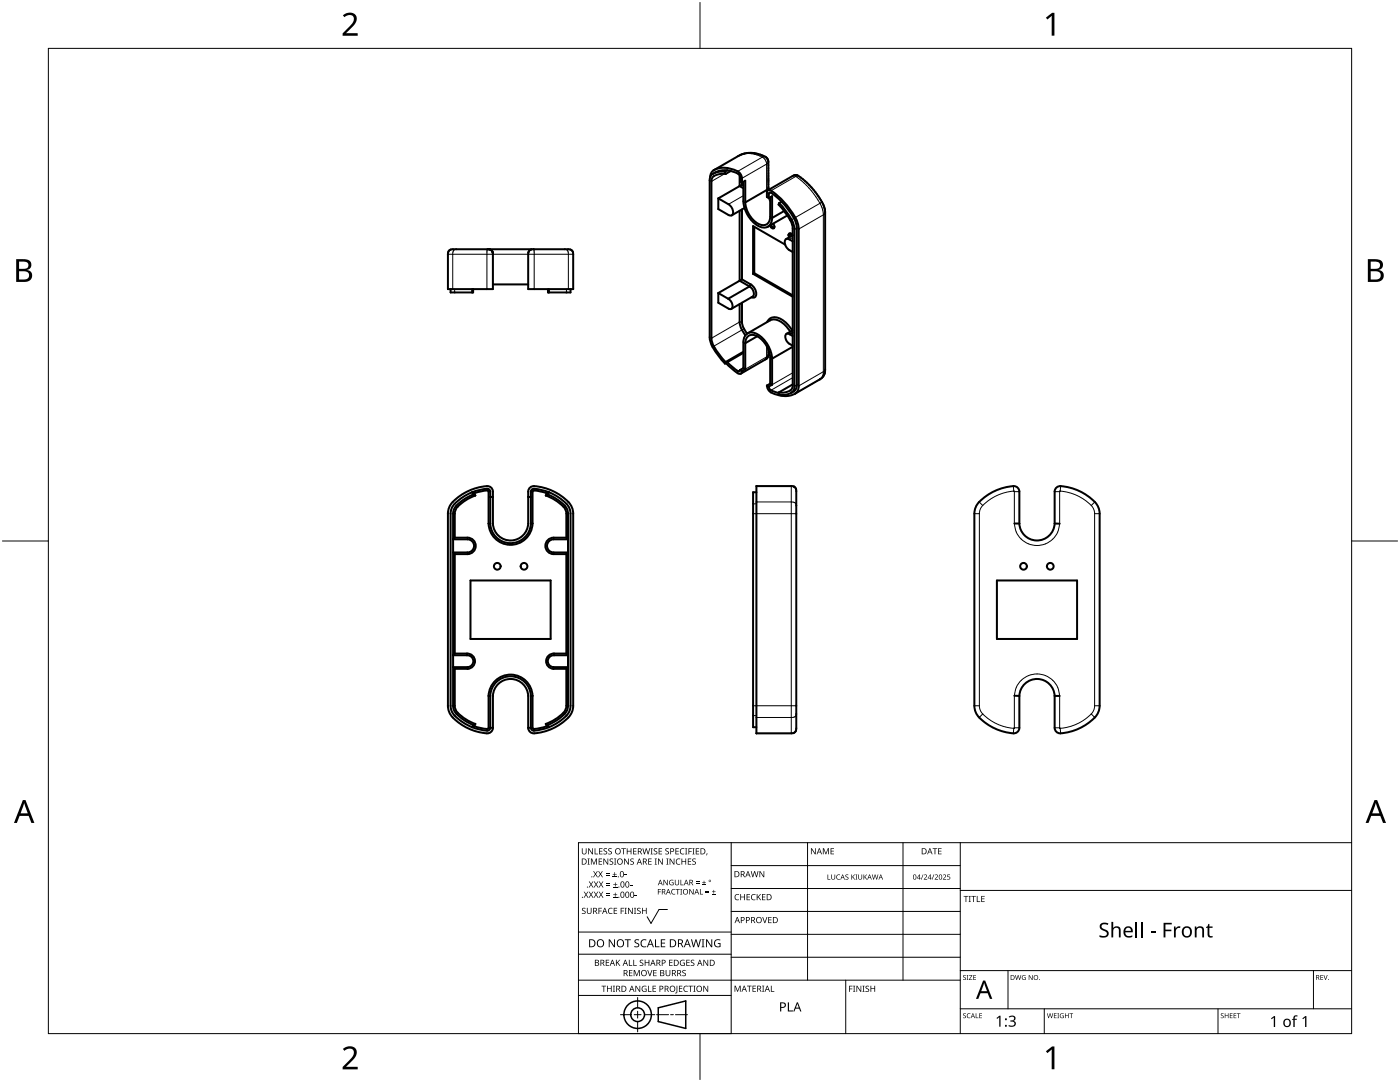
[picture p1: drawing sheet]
<svg xmlns="http://www.w3.org/2000/svg" width="279mm" height="216mm" viewBox="0 0 279 216" stroke-linecap="round" stroke-linejoin="round" font-family="sans-serif">
<g fill="none" stroke="#000" stroke-width=".4">
<path d="M141.7 35.3a1.91 1.91 0 0 1 1.9-1.8 4.7 4.7 0 0 1 4.2 1.3 3 3 0 0 1 .3 2.1M143.4 39.6l2 1.2a1.58 1.58 0 0 1 .6 2.2l-.6-.1-2-1.2zM144.7 34.3a2.84 2.84 0 0 0-2.9 .9l-.2 .8v31.3a8.4 8.4 0 0 0 2.7 4.8l.4 .4M144.7 34.3l.1 .4M144.8 34.7a2.7 2.7 0 0 0-2.7 .9l-.1 .6v31.3a7.5 7.5 0 0 0 2.4 4.3l.4 .4M145.1 34a4 4 0 0 1 2.5 1l.1 1.2 .4 .2 .6-.3v4.3M145.1 34l-.4 .3M145.1 34l-1.5 .1-1.4 .6M145.8 34.1l-1 .6M147.4 31.1l1-.4 1-.2 1.2 .1 1.1 .3a1.78 1.78 0 0 1 1.6 2.3v4.3M147.4 31.1l-5 2.9M147.6 35v2.1"/>
<path d="M147.6 37.1l.8 .5M147.6 37.1l-4.2 2.5M148.1 36.9l-.5 .2M148.1 36.9l.3 .1M148.4 36.3v3.9a6.2 6.2 0 0 0 3.4 5.1 1.67 1.67 0 0 0 2.3-1.8M153.3 37.5l.1 .4M153.3 37.5h.1M153.3 37.5l-.2 .4-4.4 2.5M153.4 39.5l.1-1.1a5.4 5.4 0 0 1 2.5 1.8M153.4 39.5l-.3-.2v-1.1a.47 .47 0 0 1 .3-.3 .47 .47 0 0 1 .5 .1 14.6 14.6 0 0 1 5.4 6.8l.1 .9v31.3l-.3 1.1-.4 .4M153.4 39.5l.7-.3v4.3M153.7 39.4v3.9a1.47 1.47 0 0 1-.6 1.4 1.47 1.47 0 0 1-1.6 0 5.4 5.4 0 0 1-2.8-4.3"/>
<path d="M159.3 35.1a1.02 1.02 0 0 0-1.1 0l-4.9 2.8M159.3 35.1l1.7 1.3 1.7 1.9 1.4 2.2 .5 1.5 .1 31.8-.2 1-.6 .7-5.2 3M89.9 57.7v.7h4.5v-.7M94.2 57.7v.7M97.4 49.7h-7l-.8 .3-.2 .7v7h9v-7l-.2-.5-.2-.3M97.4 49.7l.4 .1M97.7 49.7h8.4M97.8 49.8l.2 .1M98.4 56.8h7M105.7 50l.7-.3h7l.7 .3 .3 .7v7h-9v-7zM109.4 57.7v.7h4.5v-.7M109.6 57.7v.7"/>
<path d="M143.4 58.5v1.9l2 1.2a.49 .49 0 0 0 .7-.2 1.72 1.72 0 0 0-.8-1.8M143.4 58.5l1.9 1.1M147.6 56l2 1.2M147.6 42.1v13.9M147.6 56l-4.2 2.5M148.1 55.7l1.7 1M148.1 41.8v13.9M148.1 55.7l-.5 .3M148.6 41.5l-2.6 1.5M149.6 57.2l-4.3 2.4M149.6 57.2l.4 .3a1.31 1.31 0 0 1 .2 1.7l-4.2 2.4M149.8 56.7a2.15 2.15 0 0 1 1 2.4 .62 .62 0 0 1-.8 .2"/>
<path d="M149.8 56.7l-.2 .5M150.3 54.6l7.9 4.6M150.5 54.5l7.7 4.4M150.5 54.5l-.2 .1M150.5 45.3v9.2M153.7 45v.1a.68 .68 0 0 0 .7 .5l.2-.3M153.9 44.9l.2 .4 .4 .2M154.3 44.6l.3 .7M154.6 45.3h.1M155.5 40.5l-.1 .3 .8 1a7 7 0 0 1 2 3.8v31.3a1.59 1.59 0 0 1-1.8 1.4h-1M155.5 40.5l1.8 2.3a6.1 6.1 0 0 1 1.3 3v31.3a1.4 1.4 0 0 1-.6 1.2M156 40.2l-.5 .3"/>
<path d="M156 40.2l1.8 2.3a6.1 6.1 0 0 1 1.2 3v31.3a1.49 1.49 0 0 1-1 1.5M156.5 42.1l-2.4 1.4M156.7 48.8l-6.4-3.7v9.5M157.1 43l-3.8 2.2M157.4 46.9l.1 .4M157.4 46.9h.1M157.6 46.8l-.2 .1M157.6 46.8h.1M157.6 46.8l.1 .4M157.7 46.6l-.1 .2M157.9 46.6h.1M157.9 46.6h-.4l-.1 .3"/>
<path d="M157.9 46.6l.3 .4M158.2 48.2l-.7-.4a.59 .59 0 0 0-.7 0 .59 .59 0 0 0-.2 .7l.5 1 1.1 .8M158.2 46.9l-1.3 .8M144.8 72.2l-.1 .3M144.9 72.4a8.4 8.4 0 0 0 2.8 2.2l.3-.2 .1-.3M145.1 72.3l1.3 1.1a1.46 1.46 0 0 0 1.2 .7l.1-.3M147.6 60.7v3.9l.3 .8 .9 1.5M147.7 73.8l.4 .3M148.1 60.4v4.2l.2 .7 .8 1.3M148.4 70.4l-3.7 2.1M148.4 73.5l.3 .2M148.4 70.2l-3.6 2"/>
<path d="M148.4 73.5l-.7 .3M148.7 68.5a1.47 1.47 0 0 1 .7-1.5 1.47 1.47 0 0 1 1.6 0 5.4 5.4 0 0 1 2.7 4.4v5.1M148.7 73.7l-.6 .4M148.7 68.5v5.2M151.1 67.1l-2.4 1.4M153.1 76.9l.2 .8a2 2 0 0 0 1.4 .9 4.5 4.5 0 0 0 4-.1M153.1 76.9l.3 .2M153.1 64.3a1.78 1.78 0 0 1 2.8-.6 6.3 6.3 0 0 1 2.2 2.3M153.3 69.8a1.77 1.77 0 0 1-.4 1.8l-5.1 3M153.4 77.1l.1 .4 .4 .4 1.5 .5M153.7 76.5l-.6 .4M153.7 76.5l.4 .3"/>
<path d="M154.1 71.6a6.2 6.2 0 0 0-3.4-5.1 1.67 1.67 0 0 0-2.3 1.8v5.2M154.1 76.8l-.7 .3M154.1 71.6v5.2M157.6 66.7l.6 .3M157.6 66.7a.52 .52 0 0 0-.8 .1 1.93 1.93 0 0 0 1.4 2.2M157.7 66.2a4.2 4.2 0 0 0-3.6-2.4l-4.9 2.7M158 78.3l-.9 .4-1.1 .1h-.5l-.1-.5M158.2 76.7l-2.8 1.6M158.2 65.9l-1.2 .7M158.2 66.3l-.6 .4M158.2 69.2l-4.1 2.4M94.2 98.2l2-.5a1.33 1.33 0 0 1 1.6 .1v6.7"/>
<path d="M94.2 98.2l.2 .5M94.2 98.2l.5 .2M94.2 98.2a7.7 7.7 0 0 0-4.1 3.4l-.2 .9v38.3a3.8 3.8 0 0 0 2.2 3.2l2.1 1.1M94.4 98.7l.5 .2M94.4 98.7a7.3 7.3 0 0 0-3.9 3.1l-.1 .7v38.3a3.3 3.3 0 0 0 2 2.8l2 1M94.7 98.4a5.5 5.5 0 0 1 2.7-.5l.1 6.6M94.7 98.4l.2 .5M94.9 98.9a8 8 0 0 0-4 2.9l-.1 .7v4.8M97.8 99.2h.6M105.4 99.2h.5M108.9 98.9a8 8 0 0 1 4 2.9l.1 .7v4.8M109.1 98.4l-2-.5h-.6l-.2 .2v6.4"/>
<path d="M109.1 98.4l-.2 .5M109.4 98.7l-.5 .2M109.4 98.7a7.3 7.3 0 0 1 3.8 3.1l.2 .7v38.3a3.3 3.3 0 0 1-2 2.8l-2 1M109.6 98.2a7.7 7.7 0 0 1 4.1 3.4l.2 .9v38.3a3.8 3.8 0 0 1-2.2 3.2l-2.1 1.1M109.6 98.2l-2-.5a1.33 1.33 0 0 0-1.6 .1l-.1 6.7M109.6 98.2l-.5 .2M109.6 98.2l-.2 .5M151 97h7.1l.6 .2 .2 .6v47.5l-.2 .7-.6 .3h-7.1zM151 98.2h-.7v46.9h.7M90.8 107.3h2.5a1.64 1.64 0 0 1 1.6 1.6 1.64 1.64 0 0 1-1.6 1.7h-2.5M90.8 107.3l-.4 .3h2.9a1.31 1.31 0 0 1 1.3 1.3 1.31 1.31 0 0 1-1.3 1.3h-2.9l.4 .4M90.8 110.6v19.8"/>
<path d="M93.9 115.8h16v11.7h-16zM97.5 104.5a4.4 4.4 0 0 0 4.4 4.2 4.4 4.4 0 0 0 4.4-4.2M97.8 104.5h-.3M97.8 104.5a4.1 4.1 0 0 0 4.1 3.9 4.1 4.1 0 0 0 4-3.9M99.2 112.3a.67 .67 0 0 0-.6 .7 .67 .67 0 0 0 .6 .7 .67 .67 0 0 0 .7-.7M99.2 112.3h.1M99.2 112.3a.67 .67 0 0 1 .7 .7M99.9 113h.1M103.9 113h.1M104.6 112.3h.1M104.6 112.3a.67 .67 0 0 0-.7 .7M104.6 112.3a.67 .67 0 0 1 .6 .7 .67 .67 0 0 1-.6 .7 .67 .67 0 0 1-.7-.7"/>
<path d="M105.9 104.5h.4M113 107.3h-2.5a1.64 1.64 0 0 0-1.7 1.6 1.64 1.64 0 0 0 1.7 1.7h2.5M113 107.3l.4 .3h-2.9a1.31 1.31 0 0 0-1.3 1.3 1.31 1.31 0 0 0 1.3 1.3h2.9l-.4 .4M113 110.6v19.8M199 115.8h16v11.7h-16zM202.4 104.5h1M203.4 104.5a3.5 3.5 0 0 0 3.6 3.3 3.5 3.5 0 0 0 3.5-3.3M203.4 104.5v-6.4a1.11 1.11 0 0 0-1.2-1.1 10.1 10.1 0 0 0-7.4 4l-.3 1.5v38.3a4 4 0 0 0 2.2 3.5 10.2 10.2 0 0 0 5.9 2 1.11 1.11 0 0 0 .8-1.1v-6.3M204.3 112.3a.67 .67 0 0 0-.7 .7 .67 .67 0 0 0 .7 .7 .67 .67 0 0 0 .6-.7M204.3 112.3h.1M204.3 112.3a.67 .67 0 0 1 .6 .7M204.9 113h.1"/>
<path d="M208.9 113h.1M209.6 112.3h.1M209.6 112.3a.67 .67 0 0 0-.7 .7M209.6 112.3a.67 .67 0 0 1 .7 .7 .67 .67 0 0 1-.7 .7 .67 .67 0 0 1-.7-.7M210.5 104.5v-6.5a1.11 1.11 0 0 1 1.2-1 10.1 10.1 0 0 1 7.4 4l.4 1.5v38.3a4 4 0 0 1-2.3 3.5 9.6 9.6 0 0 1-6 2 1.11 1.11 0 0 1-.7-1.1v-6.3M210.5 104.5h1M90.8 133.5v7.7a5.9 5.9 0 0 0 3.5 3l.6 .3M90.8 130.4l-.4 .3h2.8M90.8 130.4h2.4M90.8 133.5h2.5M93.2 130.4a1.52 1.52 0 0 1 1.6 1.5 1.52 1.52 0 0 1-1.5 1.6M93.2 130.4v.3"/>
<path d="M93.2 130.7a1.19 1.19 0 0 1 1.3 1.2 1.19 1.19 0 0 1-1.2 1.2M93.3 133.1h-2.9l.4 .4M93.3 133.1v.4M97.5 138.8a4.4 4.4 0 0 1 4.4-4.2 4.4 4.4 0 0 1 4.4 4.2M97.5 138.8v6.4l-.3 .3-.5-.1-2-.5M97.5 138.8l.3 .1M97.8 138.9a4.1 4.1 0 0 1 4.1-4 4.1 4.1 0 0 1 4 4M97.8 138.9v6.3M105.9 138.9v6.3M106.3 138.8l.1 6.6a5.5 5.5 0 0 0 2.7-.5M106.3 138.8l-.4 .1M110.4 133.5h2.6"/>
<path d="M110.5 133.1h2.9l-.4 .4M110.5 133.1l-.1 .4M110.6 130.7a1.19 1.19 0 0 0-1.3 1.2 1.19 1.19 0 0 0 1.2 1.2M110.6 130.4v.3M110.6 130.4h2.4M110.6 130.4a1.52 1.52 0 0 0-1.6 1.5 1.52 1.52 0 0 0 1.4 1.6M113 133.5v7.7a5.9 5.9 0 0 1-3.5 3l-.6 .3M113 130.4l.4 .3h-2.8M202.4 138.8l1 .1M210.5 138.9h1M210.5 138.9a3.5 3.5 0 0 0-3.5-3.4 3.5 3.5 0 0 0-3.6 3.4M94.2 145.1l2 .6a1.33 1.33 0 0 0 1.6-.2v-.3"/>
<path d="M94.4 144.6l-.2 .5M94.7 144.9l-.5 .2M94.9 144.5l-.2 .4M94.9 144.5l-.5 .1M97.8 145.2h.6M98.4 145.2v.1a1.11 1.11 0 0 1-1.2 1 10.1 10.1 0 0 1-7.5-4l-.3-1.5v-38.3a4 4 0 0 1 2.3-3.5 10.2 10.2 0 0 1 5.8-2 1.11 1.11 0 0 1 .9 1.1v6.4a3.5 3.5 0 0 0 3.5 3.3 3.5 3.5 0 0 0 3.5-3.3v-6.5a1.11 1.11 0 0 1 1.2-1 10.1 10.1 0 0 1 7.4 4l.4 1.5v38.3a4 4 0 0 1-2.3 3.5 10.2 10.2 0 0 1-5.8 2 1.11 1.11 0 0 1-.9-1.1M98.4 145.2v-6.3a3.5 3.5 0 0 1 3.5-3.4 3.5 3.5 0 0 1 3.5 3.4v6.3M105.4 145.2h.5M108.9 144.5l.5 .1M108.9 144.5l.2 .4M109.1 144.9l.5 .2M109.4 144.6l.2 .5"/>
<path d="M109.6 145.1l-2 .6a1.33 1.33 0 0 1-1.6-.2l-.1-.3"/>
</g>
<g fill="none" stroke="#000" stroke-width=".2">
<path d="M142.5 35.1v.1M144.6 34.7l-2.6 1.5M147.4 31.1a5.1 5.1 0 0 1 4.7 .3M148.4 39l-3 1.8M152.1 31.4a1.71 1.71 0 0 1 .9 1.3M152.1 31.4l-4.9 2.8M152.7 31.2l-.6 .2M153 32.7v5.8M153 32.7l-4.9 2.9M153.3 39.5l.4 .8M153.3 32.3l-.3 .4M153.3 32.3h.1"/>
<path d="M153.8 38.4l-.4 .3M158.2 35.1l.6 .1M158.8 35.2l1.3 1 1.3 1.3 2.2 3.1M158.8 35.2l-4.9 2.8M159.3 35.1l-.5 .1M89.4 50.7h25M90.7 57.7v.7M91.1 49.7l-.5 .2-.2 .6v7.2M97.3 49.7l-.1 8M106.5 49.7l.1 8M112.7 49.7l.5 .2 .2 .6v7.2M113.1 57.7v.7"/>
<path d="M158.2 47.4l-.7 .4M158.5 43.6l-.5 .2M159 45.5l-.4 .3M163.6 40.6a4.8 4.8 0 0 1 .7 2.3M163.6 40.6l-4.9 2.8M164 40.3l-.4 .3M164.1 40.3h-.1M164.3 42.9v31.3M164.3 42.9l-4.9 2.8M164.7 42.5l-.4 .4M148.1 64.2h-.5l-5.6 3.3M148.4 73.4l-1.1 .7"/>
<path d="M148.5 65.6l-6 3.5M153 71.2l-.2 .5M153 69v2.2M153 71.2l-4.3 2.5M153.3 70.8l-.3 .4M158.2 75.4l-4.3 2.5M158.2 74.4l-4.1 2.4M158.5 78.1l-.5 .2M159 76.8l-.4 .3M163.6 75.7h.1M163.6 75.7l-4.9 2.8M163.7 75.6l-.1 .1"/>
<path d="M164.3 74.2a1.67 1.67 0 0 1-.7 1.5M164.3 74.2l-4.9 2.8M164.7 73.8l-.4 .4M97.2 97.5v.4M97.5 98.1h.3M105.9 98.1h.4M106.6 97.5l-.1 .4M151 97h6.9M157.9 97l.6 .1 .4 .5M157.9 97v49.3M158.9 97.6h.1M158.9 97.6v.4"/>
<path d="M202.2 97l.1 1M202.3 98h.1M202.3 98a9.8 9.8 0 0 0-6.2 2.9M202.4 98h.1M202.4 98.1h.1M202.4 98.1v6.4a4.5 4.5 0 0 0 4.5 4.3 4.5 4.5 0 0 0 4.6-4.3v-6.4M202.4 98.1h1M210.5 98.1h1M211.5 98.1h.1M211.5 98v.1M211.5 98h.1M211.6 98h-.1"/>
<path d="M211.6 98h.1M211.6 98a9.8 9.8 0 0 1 6.2 2.9M211.7 97l-.1 1M90.4 102.5h.4M91.1 100.9l.2 .2M93.3 107.3v.3M93.3 110.2v.4M110.5 107.3v.3M110.5 110.2v.4M112.7 100.9l-.2 .2M113 102.5h.4M150.3 102.5h8.6"/>
<path d="M150.3 100.5h.7M151 100.2h7.1l.6 .2 .2 .5M194.5 102.5h1M195.4 100.2l.7 .7M195.5 102.5v38.3M196.1 100.9l-.5 .9-.1 .7M217.8 100.9l.5 .9 .2 .7M218.5 102.5h1M218.5 102.5v38.3M218.5 100.2l-.7 .7M90.4 140.8h.4M91.3 142.2l-.2 .2"/>
<path d="M97.2 145.5v.3M97.5 145.2h.3M105.9 145.2h.4M106.5 145.5l.1 .3M112.5 142.2l.2 .2M113 140.8h.4M150.3 140.8h8.6M150.3 142.8h.7M151 146.3h6.9M158.9 145.3l-.2 .8-.8 .2M158.9 142.5l-.2 .4-.6 .3h-7.1M194.5 140.8h1"/>
<path d="M195.5 140.8l.1 .7 .5 1M196.1 142.5l-.7 .7M196.1 142.5a9.8 9.8 0 0 0 6.2 2.8M202.3 145.3l-.1 1M202.3 145.3h.1M202.4 145.3h-.1M202.4 145.3h.1M202.4 145.2v.1M202.4 145.2h.1M202.4 145.2v-6.4a4.5 4.5 0 0 1 4.6-4.3 4.5 4.5 0 0 1 4.5 4.4v6.3M202.4 145.2h1M210.5 145.2h1"/>
<path d="M211.5 145.2h.1M211.5 145.2v.1M211.5 145.3h.1M211.6 145.3h.1M211.6 145.3l.1 1M217.8 142.5a9.8 9.8 0 0 1-6.2 2.8M217.8 142.5l.7 .7M218.5 140.8l-.2 .7-.5 1M218.5 140.8h1"/>
</g>
<path d="M9.7 9.7h260v196.5h-260z" fill="none" stroke="#000" stroke-width=".2"/>
<path d="M139.7 .5v9.2M.5 108h9.2M269.7 108h9.2M139.7 206.2v9.2" fill="none" stroke="#000" stroke-width=".2"/>
<g fill="#000">
<path d="M68.4 3.1a1.64 1.64 0 0 1 2.8 .4 2.52 2.52 0 0 1-1.2 2.2l-.9 .9h2.3v.5h-3v-.4l1.2-1.2a1.95 1.95 0 0 0 .9-2.2 1.23 1.23 0 0 0-1.8 .1zM208.7 3.5l1.3-.9h.4v4.5h-.5v-4l-.9 .8zM68.4 209.3a1.64 1.64 0 0 1 2.8 .4 2.52 2.52 0 0 1-1.2 2.2l-.9 1h2.3v.5h-3v-.5l1.2-1.2a1.95 1.95 0 0 0 .9-2.1 1.23 1.23 0 0 0-1.8 .1zM208.7 209.8l1.3-1h.4v4.6h-.5v-4l-.9 .7z"/>
<path d="M3.2 51.7h1.3a1.28 1.28 0 0 1 1.7 1.3 1.04 1.04 0 0 1-.8 .9 1.23 1.23 0 0 1 1 1.5 1.23 1.23 0 0 1-1.6 .9h-1.6zM3.8 54.1v1.7h.9a.86 .86 0 0 0 1.1-.9 .86 .86 0 0 0-1.1-.8zM3.8 52.2v1.4h.8a.78 .78 0 0 0 1.1-.7 .78 .78 0 0 0-1.1-.7z"/>
<path d="M273 51.7h1.3a1.28 1.28 0 0 1 1.7 1.3 1.04 1.04 0 0 1-.9 .9 1.23 1.23 0 0 1 1 1.5 1.23 1.23 0 0 1-1.5 .9h-1.6zM273.6 54.1v1.7h.9a.86 .86 0 0 0 1.1-.9 .86 .86 0 0 0-1.2-.8zM273.6 52.2v1.4h.8a.78 .78 0 0 0 1-.7 .78 .78 0 0 0-1.1-.7z"/>
<path d="M4.6 159.6h.5l1.8 4.6h-.6l-.6-1.4h-1.8l-.5 1.4h-.6zM4.8 160.2l-.7 2.1h1.4z"/>
<path d="M274.3 159.6h.5l1.8 4.6h-.6l-.5-1.4h-1.8l-.6 1.4h-.6zM274.6 160.2l-.7 2.1h1.4z"/>
</g>
<g fill="none" stroke="#000" stroke-width=".2">
<path d="M145.9 168.1v38.1h-30.5v-38.1h154.3M145.9 172.7h45.7M145.9 177.3h45.7M161.2 168.1v27.5M180.2 168.1v27.5M191.6 168.1v38.1M191.6 177.7h78.1M115.4 198.6h30.5M115.4 195.6h76.2M115.4 190.4h30.5M115.4 186h30.5M127.3 199v2.1"/>
<path d="M133.2 181.5h-1.7l-1.6 2.8-.7-1.4M145.9 181.9h45.7M145.9 186.4h45.7M145.9 191h45.7M168.8 195.6v10.6M191.6 193.7h78.1M201.2 193.7v7.6M262.1 193.7v7.6M123.8 202.5h2.1M126.6 202.5h1.3M127.3 201.8v1.4M127.3 203.8v2.1"/>
<path d="M128.6 202.5h2.1M131 202.5h2.4M133.8 202.5h.6M134.8 202.5h2.4M191.6 201.3h78.1M208.4 201.3v4.9M243.1 201.3v4.9"/>
</g>
<g fill="#000">
<path d="M116.1 169.3h.2v.8a.32 .32 0 0 0 .3 .3 .32 .32 0 0 0 .3-.3v-.8h.2v.8a.47 .47 0 0 1-.5 .4 .47 .47 0 0 1-.5-.5zM116.5 177.9h.2l.3 .5 .3-.5h.1l-.4 .6 .4 .6h-.1l-.3-.5-.4 .5h-.1l.4-.6zM117.3 171.3h.4l-.1 .1v1l.1 .1h-.4l.1-.1v-1zM117.4 169.3h.2l.6 1v-1h.1v1.2h-.1l-.7-1v1h-.1zM117.5 177.9h.2l.3 .5 .3-.5h.1l-.4 .6 .4 .6h-.1l-.4-.5-.3 .5h-.1l.4-.6zM117.5 175.9h.2l.3 .5 .3-.5h.1l-.4 .6 .5 .6h-.2l-.3-.5-.4 .5h-.1l.4-.6zM117.9 171.3h.3l.3 1 .4-1h.2v1.2h-.1v-1l-.4 1h-.1l-.4-1v1h-.2zM118.7 169.3h.1v1h.6v.2h-.7zM118.4 173.8h.1l.3 .5 .3-.5h.2l-.4 .6 .4 .7h-.1l-.4-.6-.3 .6h-.1l.4-.7zM118.5 177.9h.2l.2 .5 .3-.5h.2l-.4 .6 .4 .6h-.1l-.4-.5-.3 .5h-.1l.4-.6zM118.5 175.9h.2l.3 .5 .3-.5h.1l-.4 .6 .4 .6h-.1l-.3-.5-.4 .5h-.1l.4-.6zM119.5 171.3h.7v.1h-.6v.4h.5v.2h-.5v.4h.6v.1h-.7z"/>
<path d="M119.6 169.3h.6v.1h-.5v.4h.5v.1h-.5v.4h.5v.2h-.6zM119.4 173.8h.1l.3 .5 .3-.5h.2l-.4 .6 .4 .7h-.1l-.4-.6-.3 .6h-.2l.5-.7zM119.5 177.9h.1l.3 .5 .3-.5h.2l-.4 .6 .4 .6h-.1l-.4-.5-.3 .5h-.1l.4-.6zM119.5 175.9h.2l.3 .5 .3-.5h.1l-.4 .6 .4 .6h-.1l-.4-.5-.3 .5h-.1l.4-.6zM120.9 174.6h.8v.1h-.8zM120.9 174.2h.8v.1h-.8zM121 178.7h.8v.1h-.8zM121 178.3h.8v.1h-.8zM121 176.6h.8v.1h-.8zM121 176.3h.8v.1h-.8zM120.5 169.4l.4-.1h.3l-.1 .1a.25 .25 0 0 0-.4-.1 .25 .25 0 0 0 0 .4 .4 .4 0 0 1 .5 .3 .4 .4 0 0 1-.3 .5 .4 .4 0 0 1-.5-.2h.2a.27 .27 0 0 0 .4-.1 .27 .27 0 0 0-.3-.3l-.2-.2zM120.4 171.3h.2l.6 1v-1h.2v1.2h-.2l-.6-1v1h-.2z"/>
<path d="M121.4 169.4l.5-.1h.2v.1a.25 .25 0 0 0-.4-.1 .25 .25 0 0 0 0 .4 .4 .4 0 0 1 .4 .3 .4 .4 0 0 1-.2 .5 .4 .4 0 0 1-.5-.2h.1a.27 .27 0 0 0 .5-.1 .27 .27 0 0 0-.4-.3l-.2-.2zM122.3 174.9h.8v.2h-.8zM122.4 179h.8v.1h-.8zM122.4 177h.8v.1h-.8zM121.7 171.4l.4-.1 .3 .1-.1 .1a.25 .25 0 0 0-.4-.1 .25 .25 0 0 0 0 .4 .4 .4 0 0 1 .5 .3 .4 .4 0 0 1-.3 .5 .4 .4 0 0 1-.5-.3l.2 .1a.27 .27 0 0 0 .4-.2 .27 .27 0 0 0-.3-.3l-.2-.2zM122.6 174h.1v.4h.4v.1h-.4v.4h-.1v-.4h-.3v-.1h.3zM122.7 178.1h.1v.4h.4v.1h-.4v.3h-.1v-.3h-.3v-.1h.3zM122.7 176.1h.2v.3h.3v.2h-.3v.3h-.2v-.3h-.3v-.2h.3zM122.5 171.3h.5l-.2 .1v1l.2 .1h-.5l.2-.1v-1zM124 169.3h.9v.1h-.4v1.1h-.1v-1.1h-.4zM124.7 174.5h.4v.2h-.4zM124.6 171.3h.1l.7 1v-1h.1v1.2h-.2l-.6-1v1h-.1z"/>
<path d="M125.7 176.6h.5v.1h-.5zM125.1 169.3h.1v.5h.7v-.5h.1v1.2h-.1v-.6h-.7v.6h-.1zM125.8 171.4l.5-.1 .2 .1v.1a.25 .25 0 0 0-.4-.1 .25 .25 0 0 0 0 .4 .4 .4 0 0 1 .4 .3 .4 .4 0 0 1-.2 .5 .4 .4 0 0 1-.5-.3l.1 .1a.27 .27 0 0 0 .5-.2 .27 .27 0 0 0-.4-.3l-.2-.2zM126.7 178.6h.4v.2h-.4zM126.4 169.3h.6v.1h-.5v.4h.5v.1h-.5v.4h.5v.2h-.6zM128.2 169.3h.2l.2 1 .3-1h.2l.2 1 .3-1h.1l-.3 1.2h-.1l-.3-1.1-.3 1.1h-.2zM129.4 171.3h.6v.1h-.5v.4h.5v.2h-.5v.4h.5v.1h-.6zM129.8 169.3h.5l-.2 .1v1l.2 .1h-.5l.2-.1v-1zM130.7 171.3h.4l-.1 .1v1l.1 .1h-.4l.1-.1v-1zM130.5 169.4l.4-.1h.3l-.1 .1a.25 .25 0 0 0-.4-.1 .25 .25 0 0 0 0 .4 .4 .4 0 0 1 .5 .3 .4 .4 0 0 1-.3 .5 .4 .4 0 0 1-.5-.2h.2a.27 .27 0 0 0 .4-.1 .27 .27 0 0 0-.3-.3l-.2-.2zM131.3 177.4h.6v.1h-.5v.4h.5v.1h-.5v.5h-.1zM131.4 169.3h.7v.1h-.5v.4h.5v.1h-.5v.4h.5v.2h-.7z"/>
<path d="M131.3 171.3h.2l.7 1-.1-1h.2v1.2h-.2l-.6-1v1h-.2zM132.4 175.6h.2l.6 .9v-.9h.1v1h-.2l-.6-.9v.9h-.1zM133 171.3h.4l-.1 .1v1l.1 .1h-.4l.1-.1v-1zM132.8 169.4l.4-.1h.3l-.1 .1a.25 .25 0 0 0-.3-.1 .25 .25 0 0 0 0 .4 .4 .4 0 0 1 .4 .3 .4 .4 0 0 1-.3 .5 .4 .4 0 0 1-.4-.2h.1a.27 .27 0 0 0 .5-.1 .27 .27 0 0 0-.4-.3l-.2-.2zM133.7 175.7l.5-.2 .2 .1v.1a.45 .45 0 0 0-.7 .4 .45 .45 0 0 0 .6 .4v-.3h-.2v-.1h.3v.5a.6 .6 0 0 1-.8-.1 .6 .6 0 0 1 .1-.8zM134.1 177.5l.4-.1h.3l-.1 .2a.44 .44 0 0 0-.6 .4 .44 .44 0 0 0 .6 .3 .52 .52 0 0 1-.7 0 .52 .52 0 0 1 .1-.8zM133.6 171.3h.2l.7 1v-1h.1v1.2h-.2l-.6-1v1h-.2zM134.9 177.4h.8v.1h-.4v1h-.1v-1h-.3zM135 171.5l.5-.2 .3 .1-.1 .1a.49 .49 0 0 0-.7 .4 .49 .49 0 0 0 .7 .5 .52 .52 0 0 1-.6 0 .52 .52 0 0 1-.2-.6zM134.8 169.3h.7v.1h-.6v.4h.5v.1h-.5v.4h.6v.2h-.7zM134.7 175.6h.1v.7a.28 .28 0 0 0 .3 .2 .28 .28 0 0 0 .3-.2v-.7h.1v.7a.42 .42 0 0 1-.4 .4 .42 .42 0 0 1-.4-.4zM135.8 175.6h.1v.9h.5v.1h-.6z"/>
<path d="M135.8 177.4h.3l-.1 .1v.9l.1 .1h-.3l.1-.1v-.9zM135.8 169.4l.5-.2 .3 .1-.1 .1a.49 .49 0 0 0-.7 .5 .49 .49 0 0 0 .8 .4 .52 .52 0 0 1-.7 .1 .52 .52 0 0 1-.2-.6zM136 171.3h.2v.5h.6v-.5h.1v1.2h-.1v-.5h-.6v.5h-.2zM136.7 169.3h.5l-.2 .1v1l.2 .1h-.5l.2-.1v-1zM137.4 169.3h.7v.1h-.6v.4h.5v.2h-.5v.5h-.1zM137.3 171.3h.6v.1h-.5v.4h.5v.2h-.5v.4h.5v.1h-.6zM137.6 177.4h.1l.6 .9v-.9h.1v1.1h-.1l-.6-.9v.9h-.1zM138.2 169.3h.4l-.1 .1v1l.1 .1h-.4l.1-.1v-1zM138.9 176.2h.7v.1h-.7zM138.9 175.9h.7v.1h-.7zM138.2 171.4l.4-.1 .3 .1-.1 .1a.25 .25 0 0 0-.4-.1 .25 .25 0 0 0 0 .4 .4 .4 0 0 1 .5 .3 .4 .4 0 0 1-.3 .5 .4 .4 0 0 1-.5-.3l.2 .1a.27 .27 0 0 0 .4-.2 .27 .27 0 0 0-.3-.3l-.2-.2zM138.9 169.3h.6v.1h-.5v.4h.5v.1h-.5v.4h.5v.2h-.6z"/>
<path d="M139.7 177.4h.1v1h.5v.1h-.6zM140.1 176.5h.8v.1h-.8zM140.4 175.7h.2v.3h.3v.2h-.3v.3h-.2v-.3h-.3v-.2h.3zM140.8 178h.7v.2h-.7zM140.8 177.7h.7v.1h-.7zM141 170.3h.2l-.3 .4zM142.1 178.4h.7v.1h-.7zM142.4 177.6h.1v.3h.3v.1h-.3v.3h-.1v-.3h-.3v-.1h.3zM146.8 178.6l.4-.2 .3 .1v.1a.49 .49 0 0 0-.7 .4 .49 .49 0 0 0 .7 .5 .52 .52 0 0 1-.7 0 .52 .52 0 0 1-.2-.6zM147.7 178.4h.2v.5h.6v-.5h.2v1.2h-.2v-.5h-.6v.5h-.2zM149 178.4h.7v.1h-.5v.4h.4v.2h-.4v.4h.5v.1h-.7zM150 178.6l.5-.2 .3 .1-.1 .1a.49 .49 0 0 0-.7 .4 .49 .49 0 0 0 .8 .5 .52 .52 0 0 1-.7 0 .52 .52 0 0 1-.2-.6z"/>
<path d="M149.8 173.8h.2l.2 1.1 .3-1.1h.2l.3 1.1 .2-1.1h.2l-.3 1.2h-.2l-.3-1-.3 1h-.1zM151 178.4h.2v.6l.5-.6h.2l-.5 .5 .5 .7h-.2l-.4-.6-.1 .6h-.2zM151.6 173.8h.1l.7 1v-1h.1v1.2h-.2l-.6-1v1h-.1zM152.1 178.4h.7v.1h-.6v.4h.5v.2h-.5v.4h.6v.1h-.7zM161.8 169.3h.2l.7 1v-1h.1v1.2h-.2l-.6-1v1h-.2zM164.2 169.3h.2l.4 .9 .4-.9h.2v1.2h-.1v-1.1l-.4 1.1h-.1l-.4-1.1v1.1h-.2zM165.2 174.5h.1v.9h.4v.1h-.5zM165.8 169.3h.6v.1h-.5v.4h.5v.1h-.5v.4h.5v.2h-.6zM165.9 174.5h.1v.7a.26 .26 0 0 0 .3 .2 .26 .26 0 0 0 .2-.2v-.7h.2v.7a.39 .39 0 0 1-.4 .3 .39 .39 0 0 1-.4-.3zM167 174.6l.5-.1h.2l-.1 .2a.41 .41 0 0 0-.6 .3 .41 .41 0 0 0 .6 .4 .48 .48 0 0 1-.7-.1 .48 .48 0 0 1 .1-.7zM168.8 174.6l.3-.1h.2v.1a.24 .24 0 0 0-.3 0 .24 .24 0 0 0-.1 .3 .24 .24 0 0 0 .3 .1 .33 .33 0 0 1 .1 .5 .33 .33 0 0 1-.5 0v-.1a.26 .26 0 0 0 .3 0 .26 .26 0 0 0 .1-.3 .26 .26 0 0 0-.3-.1zM169.9 174.5h.1v.5l.6-.5-.4 .4 .5 .6h-.2l-.4-.5-.1 .5h-.1z"/>
<path d="M170.7 174.5h.4l-.1 .1v.8l.1 .1h-.4l.1-.1v-.8zM171.3 174.5h.1v.7a.26 .26 0 0 0 .3 .2 .26 .26 0 0 0 .2-.2v-.7h.2v.7a.39 .39 0 0 1-.4 .3 .39 .39 0 0 1-.4-.3zM172.3 174.5h.2v.5l.6-.5-.4 .4 .4 .6h-.2l-.3-.5-.1 .5h-.2zM174 174.5h.1l.2 .9 .3-.9h.1l.3 .9 .2-.9h.1l-.3 1h-.1l-.3-.9-.2 .9h-.1zM184.2 174.5h.1l-.4 1h-.1zM184.4 174.6a.37 .37 0 0 1 .6 0 .37 .37 0 0 1-.3 .6l-.2 .2h.5v.1h-.6l.2-.4a.27 .27 0 0 0 .3-.3 .27 .27 0 0 0-.4-.2zM186.3 174.5h.2l-.4 1h-.1zM186.1 169.3h.9v.1h-.3v1.1h-.2v-1.1h-.4zM186.5 174.6a.37 .37 0 0 1 .6 0 .37 .37 0 0 1-.2 .6l-.2 .2h.5v.1h-.7l.3-.4a.27 .27 0 0 0 .3-.3 .27 .27 0 0 0-.4-.2zM187.2 169.3h.7v.1h-.5v.4h.5v.1h-.5v.4h.5v.2h-.7zM188.2 174.6a.37 .37 0 0 1 .6 0 .37 .37 0 0 1-.3 .6l-.2 .2h.5v.1h-.6l.2-.4a.27 .27 0 0 0 .3-.3 .27 .27 0 0 0-.4-.2zM189.1 174.5h.5v.1h-.4v.3a.34 .34 0 0 1 .4 .2 .34 .34 0 0 1-.1 .4 .34 .34 0 0 1-.5-.1 .27 .27 0 0 0 .4 .1 .27 .27 0 0 0 .1-.4 .27 .27 0 0 0-.4-.1z"/>
<path d="M192.3 178.8h.9v.1h-.3v1.1h-.2v-1.1h-.4zM193.3 178.8h.5l-.2 .1v1l.2 .1h-.5l.2-.1v-1zM193.8 178.8h1v.1h-.4v1.1h-.2v-1.1h-.4zM194.9 178.8h.2v1.1h.5v.1h-.7zM195.8 178.8h.7v.1h-.5v.4h.5v.1h-.5v.5h.5v.1h-.7zM116.2 181.3l.4-.2 .3 .1-.1 .1a.25 .25 0 0 0-.4-.1 .25 .25 0 0 0 0 .4 .4 .4 0 0 1 .5 .3 .4 .4 0 0 1-.3 .5 .4 .4 0 0 1-.5-.2h.2a.27 .27 0 0 0 .4-.1 .27 .27 0 0 0-.3-.3l-.2-.2zM117.1 181.1h.2v.8a.32 .32 0 0 0 .3 .3 .32 .32 0 0 0 .3-.3v-.8h.2v.8a.47 .47 0 0 1-.5 .5 .47 .47 0 0 1-.5-.5zM119.4 181.1h.7v.2h-.5v.4h.5v.1h-.5v.6h-.2zM120 196.7h1v.1h-.4v1.1h-.2v-1.1h-.4zM120.9 191.5h.7v.1h-.6v.4h.5v.2h-.5v.4h.6v.1h-.7zM121.5 181.3l.4-.2 .4 .1-.1 .1a.49 .49 0 0 0-.7 .5 .49 .49 0 0 0 .7 .4 .52 .52 0 0 1-.6 .1 .52 .52 0 0 1-.3-.6zM121.1 196.7h.2v.5h.6v-.5h.2v1.2h-.2v-.6h-.6v.6h-.2z"/>
<path d="M121.5 187.4h.2l.9 1.3v-1.3h.1v1.6h-.2l-.8-1.3v1.3h-.2zM122.3 196.7h.4l-.1 .1v1l.1 .1h-.4l.2-.1v-1zM122.5 181.1h.7v.2h-.6v.4h.5v.1h-.5v.4h.6v.2h-.7zM122.9 191.5h.2v.6l.5-.6h.2l-.5 .5 .5 .7h-.2l-.4-.6-.1 .6h-.2zM123.9 181.1h.6v.2h-.5v.4h.5v.1h-.5v.6h-.1zM124.7 181.1h.4l-.2 .2v.9l.2 .2h-.4l.1-.2v-.9zM124.7 187.4h1.2v.2h-.5v1.4h-.2v-1.4h-.5zM125.5 191.5h.2v1.1h.5v.1h-.7zM125.5 193.6h.7v.1h-.5v.4h.5v.1h-.5v.4h.5v.2h-.7zM125.3 181.1h.2l.7 1.1-.1-1.1h.2v1.3h-.2l-.6-1v1h-.2zM126.4 191.5h.1v1.1h.6v.1h-.7zM126.5 181.1h.5l-.2 .2v.9l.2 .2h-.5l.2-.2v-.9z"/>
<path d="M126.5 193.6h.2l.4 1 .4-1h.2v1.2h-.2v-1.1l-.4 1.1h-.1l-.4-1.1v1.1h-.1zM126.7 187.6l.3-.2 .6 .1-.2 .1a.33 .33 0 0 0-.6 .2 .33 .33 0 0 0 .4 .4 .47 .47 0 0 1 .4 .6 .47 .47 0 0 1-.7 .2h-.3v-.2h.2a.35 .35 0 0 0 .6-.2 .35 .35 0 0 0-.5-.4l-.3-.2zM126.8 196.7h.2l.6 1v-1h.2v1.2h-.2l-.7-1 .1 1h-.2zM127.2 181.3l.4-.2 .3 .1-.1 .1a.25 .25 0 0 0-.4-.1 .25 .25 0 0 0 0 .4 .4 .4 0 0 1 .5 .3 .4 .4 0 0 1-.3 .5 .4 .4 0 0 1-.5-.2h.2a.27 .27 0 0 0 .4-.1 .27 .27 0 0 0-.3-.3l-.2-.2zM127.7 191.6l.4-.1 .3 .1-.1 .1a.25 .25 0 0 0-.3-.1 .25 .25 0 0 0 0 .4 .4 .4 0 0 1 .4 .3 .4 .4 0 0 1-.3 .5 .4 .4 0 0 1-.4-.3l.1 .1a.27 .27 0 0 0 .5-.2 .27 .27 0 0 0-.4-.3l-.2-.2zM128 187.6l.6-.2 .4 .1-.1 .2a.63 .63 0 0 0-.9 .5 .63 .63 0 0 0 1 .6v.2a.83 .83 0 0 1-1.1-.3 .83 .83 0 0 1 .1-1.1zM128.2 196.8l.6-.1 .2 .1v.1a.5 .5 0 0 0-.8 .4 .5 .5 0 0 0 .7 .5v-.4h-.3v-.1h.4v.6a.66 .66 0 0 1-.8-.2 .66 .66 0 0 1 0-.9zM128.1 181.1h.2v.6h.6v-.6h.2v1.3h-.2v-.6h-.6v.6h-.2zM129.2 193.6h.1l.4 1 .3-1h.2l-.4 1.2h-.2zM129.3 196.7h.2v1.1h.5v.1h-.7zM128.7 191.5h.1v.5h.6v-.5h.2v1.2h-.2v-.5h-.6v.5h-.1zM130.7 187.4h.2v1.4h.7v.2h-.9z"/>
<path d="M130.2 196.7h.7v.1h-.5v.4h.5v.1h-.5v.5h.5v.1h-.7zM130.4 193.6h.6v.1h-.5v.4h.5v.1h-.5v.4h.5v.2h-.6zM131.9 187.4h.9v.2h-.7v.5h.6v.2h-.6v.5h.7v.2h-.9zM132.8 193.6h.2v.7a.32 .32 0 0 0 .3 .4 .32 .32 0 0 0 .3-.4v-.7h.2v.7a.47 .47 0 0 1-.5 .5 .47 .47 0 0 1-.5-.5zM133.5 191.5h.7v.1h-.5v.4h.5v.2h-.5v.4h.5v.1h-.7zM135 196.7h.2v1.3l-.1 .2h-.3l-.1-.1 .3-.2zM135.5 196.7h.7v.1h-.5v.4h.4v.1h-.4v.5h.5v.1h-.7zM135.8 191.7l.5-.2 .4 .1-.1 .1a.5 .5 0 0 0-.8 .4 .5 .5 0 0 0 .7 .5v-.4h-.2v-.1h.4v.6a.66 .66 0 0 1-.9-.1 .66 .66 0 0 1 0-.9zM136.2 193.7l.4-.2 .3 .1-.1 .1a.25 .25 0 0 0-.4-.1 .25 .25 0 0 0 0 .4 .4 .4 0 0 1 .5 .3 .4 .4 0 0 1-.3 .5 .4 .4 0 0 1-.5-.2h.2a.27 .27 0 0 0 .5-.1 .27 .27 0 0 0-.4-.3l-.2-.2zM136.5 196.8l.5-.1 .3 .1-.1 .1a.49 .49 0 0 0-.7 .4 .49 .49 0 0 0 .8 .4 .52 .52 0 0 1-.7 .1 .52 .52 0 0 1-.2-.6zM137 191.5h.6v.1h-.5v.4h.5v.2h-.5v.4h.5v.1h-.6zM137.4 196.7h.9v.1h-.4v1.1h-.1v-1.1h-.4z"/>
<path d="M137.9 191.6l.4-.1 .3 .1-.1 .1a.25 .25 0 0 0-.4-.1 .25 .25 0 0 0 0 .4 .4 .4 0 0 1 .5 .3 .4 .4 0 0 1-.3 .5 .4 .4 0 0 1-.5-.3l.2 .1a.27 .27 0 0 0 .4-.2 .27 .27 0 0 0-.3-.3l-.2-.2zM138.4 196.7h.4l-.1 .1v1l.1 .1h-.4l.1-.1v-1zM137.9 187.4h.2l.3 1.4 .4-1.4h.2l.4 1.4 .3-1.4h.2l-.4 1.6h-.2l-.4-1.3-.4 1.3h-.2zM140 187.4h.6l-.2 .2v1.3l.2 .1h-.6l.2-.1v-1.3zM140.4 196.7h.1l.7 1v-1h.1v1.2h-.1l-.7-1v1h-.1zM140.4 191.5h.2l.6 1v-1h.1v1.2h-.1l-.7-1v1h-.1zM140.9 187.4h.2l.9 1.3v-1.3h.1v1.6h-.2l-.8-1.3v1.3h-.2zM142.7 187.6l.7-.2 .4 .1-.1 .2a.65 .65 0 0 0-1 .5 .65 .65 0 0 0 .9 .6v-.4h-.3v-.2h.5v.7a.86 .86 0 0 1-1.1-.1 .86 .86 0 0 1 0-1.2zM146.6 196.7h.2l.4 1 .4-1h.2v1.2h-.1v-1.1l-.4 1.1h-.2l-.4-1.1v1.1h-.1zM149.1 196.7h.9v.1h-.4v1.1h-.1v-1.1h-.4zM150.2 196.7h.7v.1h-.6v.4h.5v.1h-.5v.5h.6v.1h-.7zM152.1 183h.2l.3 1 .4-1h.1l-.4 1.2h-.1z"/>
<path d="M152.1 196.7h.4l-.1 .1v1l.1 .1h-.4l.1-.1v-1zM153.8 196.7h.2v1.1h.5v.1h-.7zM153.3 183h.7v.1h-.5v.4h.5v.1h-.5v.5h.5v.1h-.7zM169.5 196.7h.6v.1h-.5v.5h.5v.1h-.5v.5h-.1zM170.2 196.7h.5l-.2 .1v1l.2 .1h-.5l.2-.1v-1zM170.9 196.7h.2l.6 1v-1h.2v1.2h-.2l-.6-1v1h-.2zM172.1 196.7h.5l-.2 .1v1l.2 .1h-.5l.2-.1v-1zM172.8 196.8l.4-.1h.2v.2a.25 .25 0 0 0-.4-.1 .25 .25 0 0 0 0 .4 .4 .4 0 0 1 .5 .3 .4 .4 0 0 1-.3 .4 .4 .4 0 0 1-.5-.2l.2 .1a.27 .27 0 0 0 .4-.2 .27 .27 0 0 0-.3-.3l-.3-.2zM173.7 196.7h.2v.5h.6v-.5h.2v1.2h-.2v-.6h-.6v.6h-.2zM192.2 194.7l.4-.1h.2l-.1 .1a.24 .24 0 0 0-.3 0 .24 .24 0 0 0-.1 .3 .24 .24 0 0 0 .4 .1 .31 .31 0 0 1 0 .4 .31 .31 0 0 1-.5-.1 .24 .24 0 0 0 .3 .1 .24 .24 0 0 0 .1-.3l-.4-.3zM192.9 194.6h.4l-.1 .1v.7l.1 .1h-.4l.1-.1v-.7zM193.4 194.6h.6l-.5 .8h.6v.1h-.7l.5-.8h-.5z"/>
<path d="M194.2 194.6h.6v.1h-.4v.3h.4v.1h-.4v.3h.4v.1h-.6zM202.6 194.6h.1l.2 .8 .2-.8h.2l.2 .8 .2-.8h.1l-.2 .9h-.2l-.2-.8-.2 .8h-.2zM204 194.7l.4-.1h.3l-.1 .1a.4 .4 0 0 0-.6 .4 .4 .4 0 0 0 .6 .3v-.3l-.2-.1h.3v.5a.53 .53 0 0 1-.7-.1 .53 .53 0 0 1 0-.7zM205.3 194.6h.1l.6 .8v-.8h.1v.9h-.2l-.5-.8v.8h-.1zM219.6 184.4a1.38 1.38 0 0 1 1.6-.1l-.1 .3-.4-.1a.51 .51 0 0 0-.7 0 .51 .51 0 0 0 .1 .8l.2 .1a.9 .9 0 0 1 .9 1.1 .9 .9 0 0 1-1.2 .6l-.6-.1v-.4a1.03 1.03 0 0 0 1.5-.2 1.04 1.04 0 0 0-1-.9 .77 .77 0 0 1-.3-1.1zM221.8 184h.4l-.1 1.2a.84 .84 0 0 1 1-.3 .84 .84 0 0 1 .6 .7v1.5h-.4v-1.4a.59 .59 0 0 0-.7-.6 .59 .59 0 0 0-.4 .8v1.2h-.4zM229.6 185.8h1v.3h-1zM232.2 184.1h1.6v.4h-1.2v1h1.2v.3h-1.2v1.3h-.4zM234.3 184.9h.3v.4l.4-.4 .6-.1-.1 .4h-.5l-.3 .3-.1 1.6h-.3zM238.4 184.9h.3l.1 .3a.83 .83 0 0 1 .9-.3 .83 .83 0 0 1 .6 .7v1.5h-.4v-1.4a.59 .59 0 0 0-.7-.6 .59 .59 0 0 0-.4 .8v1.2h-.4zM241.1 184.4h.3v.5h.6v.2h-.6v1.3l.2 .4h.4v.2a.67 .67 0 0 1-1-.6v-1.3h-.3v-.1l.3-.2zM263.5 194.6h.6v.1h-.5v.3h.4v.1h-.4v.3h.5v.1h-.6z"/>
<path d="M264.1 194.6h.2l.2 .8 .3-.8h.2l-.4 .9h-.1zM157.2 200h.3v1.6h.8v.2h-1.1zM192.2 202.3l.4-.1h.2l-.1 .1a.24 .24 0 0 0-.3 0 .24 .24 0 0 0-.1 .3 .24 .24 0 0 0 .4 .1 .31 .31 0 0 1 0 .5 .31 .31 0 0 1-.5-.2 .24 .24 0 0 0 .3 .1 .24 .24 0 0 0 .1-.3l-.4-.2zM193.1 202.3l.3-.1h.3l-.1 .1a.39 .39 0 0 0-.5 .4 .39 .39 0 0 0 .5 .3 .46 .46 0 0 1-.6 0 .46 .46 0 0 1 .1-.7zM194.7 202.2h.1v.8h.5v.2h-.6zM195.4 202.2h.6v.1h-.4v.3h.4v.1h-.4v.4h.4v.1h-.6zM198.9 203.1l.6-.4h.2v2.2h-.3v-1.9l-.4 .3zM201.3 202.9a.73 .73 0 0 1 .9-.3 .73 .73 0 0 1 .4 .8l-.4 .3a.62 .62 0 0 1 .5 .8 .62 .62 0 0 1-.8 .4l-.6-.1v-.3l.3 .1a.49 .49 0 0 0 .7 0 .49 .49 0 0 0 0-.7l-.7-.1v-.2a.46 .46 0 0 0 .7 0 .46 .46 0 0 0-.1-.7h-.3l-.5 .2zM209 202.2h.1l.2 .8 .2-.8h.1l.3 .8 .2-.8h.1l-.3 1h-.1l-.2-.9-.3 .9h-.1zM210.3 202.2h.6v.1h-.4v.3h.3v.1h-.3v.4h.4v.1h-.6zM211 202.2h.4l-.2 .1v.8l.2 .1h-.4l.1-.1v-.8zM211.6 202.3l.7-.1-.1 .1a.4 .4 0 0 0-.6 .4 .4 .4 0 0 0 .6 .3v-.2l-.2-.2h.3v.5a.53 .53 0 0 1-.7-.1 .53 .53 0 0 1 0-.7z"/>
<path d="M212.5 202.2h.2v.4h.5v-.4h.1v1h-.1v-.5h-.5v.5h-.2zM213.4 202.2h.8v.1h-.3v.9h-.2v-.9h-.3zM243.7 202.3l.3-.1h.2v.1a.24 .24 0 0 0-.3 0 .24 .24 0 0 0-.1 .3 .24 .24 0 0 0 .3 .1 .31 .31 0 0 1 0 .5 .31 .31 0 0 1-.5-.2 .24 .24 0 0 0 .4 .1 .24 .24 0 0 0 0-.3l-.3-.2zM244.4 202.2h.2v.4h.5v-.4h.1v1h-.1v-.5h-.5v.5h-.2zM245.4 202.2h.6v.1h-.4v.3h.4v.1h-.4v.4h.4v.1h-.6zM246.2 202.2h.5v.1h-.4v.3h.4v.1h-.4v.4h.4v.1h-.5zM246.8 202.2h.8v.1h-.3v.9h-.2v-.9h-.3zM253.7 203.2l.6-.5h.2v2.2h-.3v-1.9l-.4 .4zM258.2 202.7l.3-.1h.5l-.1 .3-.4-.1-.1 .2v.3h.4v.2h-.4v1.4h-.3v-1.4h-.3l.3-.2zM259.9 203.2l.6-.5h.2v2.2h-.2v-1.9l-.5 .4z"/>
<path d="M116.1 171.3h.4a.61 .61 0 0 1 .6 .6 .61 .61 0 0 1-.6 .6h-.4zM116.3 171.4v1h.1a.48 .48 0 0 0 .5-.5 .48 .48 0 0 0-.4-.5z"/>
<path d="M122.7 169.9a.61 .61 0 0 1 1.2 0 .61 .61 0 0 1-1.2 0zM122.9 169.9a.45 .45 0 0 0 .9 0 .45 .45 0 0 0-.9 0z"/>
<path d="M123.1 171.9a.61 .61 0 0 1 1.2 0 .61 .61 0 0 1-1.2 0zM123.3 171.9a.45 .45 0 0 0 .9 0 .45 .45 0 0 0-.9 0z"/>
<path d="M123.9 173.9a.5 .5 0 0 1 .6 .1 .5 .5 0 0 1 0 .7 .44 .44 0 0 1-.6 .3 .44 .44 0 0 1-.2-.6zM123.9 174a.48 .48 0 0 0-.1 .6 .48 .48 0 0 0 .5 .3v-.8l-.1-.1z"/>
<path d="M124 178a.5 .5 0 0 1 .6 .1 .5 .5 0 0 1 0 .6 .44 .44 0 0 1-.6 .4 .44 .44 0 0 1-.2-.6zM124.1 178.1a.48 .48 0 0 0-.2 .6 .48 .48 0 0 0 .5 .3v-.8l-.1-.2z"/>
<path d="M124 176a.5 .5 0 0 1 .6 .1 .5 .5 0 0 1 0 .6 .44 .44 0 0 1-.6 .4 .44 .44 0 0 1-.2-.7zM124.1 176.1a.48 .48 0 0 0-.2 .5 .48 .48 0 0 0 .5 .3v-.7l-.1-.2z"/>
<path d="M124.9 178a.5 .5 0 0 1 .7 .1 .5 .5 0 0 1 0 .6 .44 .44 0 0 1-.6 .4 .44 .44 0 0 1-.2-.6zM125 178.1a.48 .48 0 0 0-.1 .6 .48 .48 0 0 0 .4 .3l.1-.8-.2-.2z"/>
<path d="M124.9 176a.5 .5 0 0 1 .7 .1 .5 .5 0 0 1 0 .6 .44 .44 0 0 1-.6 .4 .44 .44 0 0 1-.2-.7zM125 176.1a.48 .48 0 0 0-.1 .5 .48 .48 0 0 0 .5 .3v-.7l-.1-.2z"/>
<path d="M125.9 178a.5 .5 0 0 1 .6 .1 .5 .5 0 0 1 0 .6 .44 .44 0 0 1-.5 .4 .44 .44 0 0 1-.2-.6zM126 178.1a.48 .48 0 0 0-.2 .6 .48 .48 0 0 0 .5 .3l.1-.8-.2-.2z"/>
<path d="M127.3 169.3h.3a.35 .35 0 0 1 .5 .2 .35 .35 0 0 1-.3 .4l.4 .6h-.2l-.3-.5h-.3v.5h-.1zM127.4 169.4v.4h.2a.23 .23 0 0 0 .3-.2 .23 .23 0 0 0-.3-.2z"/>
<path d="M127.5 171.3h.2l.4 1.2h-.1l-.2-.4h-.4l-.2 .4h-.1zM127.6 171.5l-.2 .5h.4z"/>
<path d="M128.3 171.3h.3a.35 .35 0 0 1 .5 .2 .35 .35 0 0 1-.3 .5l.4 .5h-.2l-.3-.5h-.2v.5h-.2zM128.5 171.4v.5h.1a.23 .23 0 0 0 .3-.2 .23 .23 0 0 0-.3-.3z"/>
<path d="M131.7 175.5h.1l.5 1.1h-.2l-.1-.3h-.4l-.2 .3h-.1zM131.8 175.7l-.2 .5h.3z"/>
<path d="M132.1 177.4h.3a.31 .31 0 0 1 .4 .2 .31 .31 0 0 1-.2 .4l.3 .5h-.2l-.3-.5h-.2v.5h-.1zM132.2 177.5v.4h.2a.21 .21 0 0 0 .2-.2 .21 .21 0 0 0-.2-.2z"/>
<path d="M133.3 177.4h.1l.5 1.1h-.2l-.1-.4h-.4l-.2 .4h-.1zM133.4 177.5l-.2 .5h.4z"/>
<path d="M133.8 169.3h.3a.41 .41 0 0 1 .4 .5 .41 .41 0 0 1-.6 .2v.5h-.1zM133.9 169.4v.5a.29 .29 0 0 0 .5-.3 .29 .29 0 0 0-.5-.2z"/>
<path d="M136.9 175.5h.1l.4 1.1h-.1l-.1-.3h-.5l-.1 .3h-.1zM137 175.7l-.2 .5h.3z"/>
<path d="M136.2 177.9a.55 .55 0 0 1 1.1 0 .55 .55 0 0 1-1.1 0zM136.4 177.9a.45 .45 0 0 0 .9 0 .45 .45 0 0 0-.9 0z"/>
<path d="M137.6 175.6h.3a.31 .31 0 0 1 .4 .2 .31 .31 0 0 1-.2 .4l.3 .4h-.2l-.3-.4h-.2v.4h-.1zM137.7 175.7v.4h.2a.21 .21 0 0 0 .2-.2 .21 .21 0 0 0-.2-.2z"/>
<path d="M139 177.4h.1l.4 1.1h-.1l-.1-.4h-.5l-.1 .4h-.1zM139.1 177.5l-.2 .5h.3z"/>
<path d="M139.8 169.3h.4a.61 .61 0 0 1 .6 .6 .61 .61 0 0 1-.7 .6h-.3zM140 169.4v.9h.1a.48 .48 0 0 0 .5-.4 .48 .48 0 0 0-.4-.5z"/>
<path d="M141.4 175.8a.25 .25 0 0 1 .5 0 .25 .25 0 0 1-.5 0zM141.5 175.8a.15 .15 0 0 0 .3 0 .15 .15 0 0 0-.3 0z"/>
<path d="M146.6 173.8h.4a.61 .61 0 0 1 .6 .6 .61 .61 0 0 1-.7 .6h-.3zM146.7 174v.9h.2a.48 .48 0 0 0 .5-.5 .48 .48 0 0 0-.5-.4z"/>
<path d="M147.8 173.8h.4a.35 .35 0 0 1 .4 .3 .35 .35 0 0 1-.2 .4l.3 .5h-.2l-.3-.5h-.2v.5h-.2zM148 174v.4h.2a.23 .23 0 0 0 .3-.2 .23 .23 0 0 0-.3-.2z"/>
<path d="M149.2 173.8h.1l.5 1.2h-.1l-.2-.3h-.5l-.1 .3h-.2zM149.3 174l-.2 .5h.4z"/>
<path d="M153 178.4h.4a.61 .61 0 0 1 .6 .6 .61 .61 0 0 1-.6 .6h-.4zM153.2 178.5v1h.1a.48 .48 0 0 0 .5-.5 .48 .48 0 0 0-.4-.5z"/>
<path d="M163.4 169.2h.2l.5 1.3h-.2l-.2-.4h-.4l-.2 .4h-.1zM163.5 169.4l-.2 .6h.4z"/>
<path d="M168.1 174.5h.1l.4 1h-.1l-.1-.3h-.4l-.2 .3h-.1zM168.2 174.6l-.2 .5h.3z"/>
<path d="M173.5 174.5h.1l.4 1h-.1l-.2-.3h-.4l-.1 .3h-.1zM173.5 174.6l-.1 .5h.3z"/>
<path d="M175.7 174.5h.1l.4 1h-.1l-.1-.3h-.4l-.2 .3h-.1zM175.8 174.6l-.2 .5h.3z"/>
<path d="M182.3 174.6h.4l.2 .5a.38 .38 0 0 1-.5 .4 .38 .38 0 0 1-.2-.6zM182.4 174.6v.1a.39 .39 0 0 0-.1 .4 .39 .39 0 0 0 .4 .3 .4 .4 0 0 0 .1-.5 .4 .4 0 0 0-.4-.3z"/>
<path d="M183.5 174.5h.1v.7h.1l-.1 .3h-.1v-.2h-.5zM183.5 174.6l-.4 .6h.4z"/>
<path d="M184 169.3h.3a.61 .61 0 0 1 .6 .6 .61 .61 0 0 1-.6 .6h-.3zM184.1 169.4v.9h.2a.48 .48 0 0 0 .5-.4 .48 .48 0 0 0-.5-.5z"/>
<path d="M185.6 174.5h.2v.7h.1l-.1 .3h-.2v-.2h-.4zM185.6 174.6l-.3 .6h.3z"/>
<path d="M185.5 169.2h.1l.5 1.3h-.1l-.2-.4h-.5l-.1 .4h-.2zM185.6 169.4l-.2 .6h.4z"/>
<path d="M187.5 174.6h.4l.1 .5a.38 .38 0 0 1-.4 .4 .38 .38 0 0 1-.2-.6zM187.6 174.6l-.1 .1a.39 .39 0 0 0-.1 .4 .39 .39 0 0 0 .4 .3 .4 .4 0 0 0 .2-.5 .4 .4 0 0 0-.4-.3z"/>
<path d="M118.4 181.1h.3a.35 .35 0 0 1 .4 .3 .35 .35 0 0 1-.2 .4l.3 .6h-.1l-.3-.5h-.3v.5h-.1zM118.5 181.3v.4h.2a.23 .23 0 0 0 .3-.2 .23 .23 0 0 0-.3-.2z"/>
<path d="M118.7 191.5h.4a.31 .31 0 0 1 .4 .2 .31 .31 0 0 1-.2 .4 .33 .33 0 0 1 .3 .4 .33 .33 0 0 1-.4 .2h-.5zM118.9 192.2v.4h.2a.23 .23 0 0 0 .3-.2 .23 .23 0 0 0-.3-.2zM118.9 191.6v.4h.2a.21 .21 0 0 0 .3-.2 .21 .21 0 0 0-.3-.2z"/>
<path d="M117.6 187.4h.5a.79 .79 0 0 1 .7 .8 .79 .79 0 0 1-.8 .8h-.4zM117.8 187.6v1.2h.2a.62 .62 0 0 0 .6-.6 .62 .62 0 0 0-.6-.6z"/>
<path d="M119.8 191.5h.4a.35 .35 0 0 1 .4 .3 .35 .35 0 0 1-.2 .4l.3 .5h-.2l-.3-.5h-.2v.5h-.2zM120 191.6v.5h.2a.23 .23 0 0 0 .3-.2 .23 .23 0 0 0-.3-.3z"/>
<path d="M119.3 187.6a.77 .77 0 0 1 1.1 .1 .77 .77 0 0 1-.2 1.1 .77 .77 0 0 1-1-.2l-.1-.6zM119.5 187.7a.63 .63 0 0 0-.2 .8 .63 .63 0 0 0 .8 .3 .63 .63 0 0 0 .2-.9 .63 .63 0 0 0-.8-.2z"/>
<path d="M120.6 181.1h.2l.4 1.3h-.1l-.2-.4h-.4l-.2 .4h-.1zM120.7 181.3l-.2 .6h.4z"/>
<path d="M122.1 191.5h.2l.5 1.2h-.2l-.1-.3h-.5l-.2 .3h-.1zM122.2 191.7l-.2 .5h.4z"/>
<path d="M123 196.7h.3a.35 .35 0 0 1 .4 .2 .35 .35 0 0 1-.2 .5l.3 .5h-.1l-.3-.5h-.3v.5h-.1zM123.1 196.8v.5h.2a.23 .23 0 0 0 .3-.3 .23 .23 0 0 0-.3-.2z"/>
<path d="M123.3 187.6a.77 .77 0 0 1 1.1 .1 .77 .77 0 0 1-.2 1.1 .77 .77 0 0 1-1.1-.2v-.6zM123.5 187.7a.63 .63 0 0 0-.2 .8 .63 .63 0 0 0 .8 .3 .63 .63 0 0 0 .2-.9 .63 .63 0 0 0-.8-.2z"/>
<path d="M124.5 193.6h.3a.35 .35 0 0 1 .4 .2 .35 .35 0 0 1-.2 .4l.3 .6h-.1l-.3-.5h-.3v.5h-.1zM124.6 193.7v.4h.2a.23 .23 0 0 0 .3-.2 .23 .23 0 0 0-.3-.2z"/>
<path d="M124 196.7h.4a.61 .61 0 0 1 .6 .6 .61 .61 0 0 1-.6 .6h-.4zM124.2 196.8v1h.2a.48 .48 0 0 0 .5-.5 .48 .48 0 0 0-.5-.5z"/>
<path d="M124.7 191.5h.2l.4 1.2h-.1l-.2-.3h-.4l-.2 .3h-.1zM124.8 191.7l-.2 .5h.4z"/>
<path d="M126 196.7h.2l.4 1.2h-.1l-.2-.4h-.4l-.2 .4h-.1zM126.1 196.8l-.2 .6h.4z"/>
<path d="M127.9 194.2a.61 .61 0 0 1 1.2 0 .61 .61 0 0 1-1.2 0zM128.1 194.2a.45 .45 0 0 0 .9 0 .45 .45 0 0 0-.9 0z"/>
<path d="M129.7 187.4h.2l.6 1.6h-.2l-.2-.5h-.6l-.2 .5h-.2zM129.8 187.6l-.3 .7h.5z"/>
<path d="M130.2 191.5h.2l.4 1.2h-.1l-.2-.3h-.4l-.2 .3h-.1zM130.3 191.7l-.2 .5h.4z"/>
<path d="M131 191.5h.3a.35 .35 0 0 1 .5 .3 .35 .35 0 0 1-.3 .4l.4 .5h-.2l-.3-.5h-.2v.5h-.2zM131.2 191.6v.5h.1a.23 .23 0 0 0 .3-.2 .23 .23 0 0 0-.3-.3z"/>
<path d="M131.8 193.6h.3a.31 .31 0 0 1 .4 .1 .31 .31 0 0 1-.2 .4 .33 .33 0 0 1 .3 .4 .33 .33 0 0 1-.4 .3h-.4zM131.9 194.2v.4h.3a.23 .23 0 0 0 .2-.2 .23 .23 0 0 0-.3-.2zM131.9 193.7v.4h.2a.21 .21 0 0 0 .3-.2 .21 .21 0 0 0-.3-.2z"/>
<path d="M131.6 196.7h.3a.41 .41 0 0 1 .5 .5 .41 .41 0 0 1-.6 .2v.5h-.2zM131.8 196.8v.5a.29 .29 0 0 0 .4-.2 .29 .29 0 0 0-.4-.3z"/>
<path d="M132.6 196.7h.4a.35 .35 0 0 1 .4 .2 .35 .35 0 0 1-.2 .5l.3 .5h-.2l-.3-.5h-.2v.5h-.2zM132.8 196.8v.5h.2a.23 .23 0 0 0 .3-.3 .23 .23 0 0 0-.3-.2z"/>
<path d="M132.1 191.5h.3a.41 .41 0 0 1 .4 .5 .41 .41 0 0 1-.6 .3v.4h-.1zM132.2 191.6v.5a.29 .29 0 0 0 .5-.2 .29 .29 0 0 0-.5-.3z"/>
<path d="M134.1 193.6h.3a.35 .35 0 0 1 .5 .2 .35 .35 0 0 1-.3 .4l.4 .6h-.2l-.3-.5h-.2v.5h-.2zM134.3 193.7v.4h.1a.23 .23 0 0 0 .3-.2 .23 .23 0 0 0-.3-.2z"/>
<path d="M133.6 197.3a.61 .61 0 0 1 1.2 0 .61 .61 0 0 1-1.2 0zM133.8 197.3a.45 .45 0 0 0 .9 0 .45 .45 0 0 0-.9 0z"/>
<path d="M133.7 187.4h.5a.79 .79 0 0 1 .7 .8 .79 .79 0 0 1-.8 .8h-.4zM133.9 187.6v1.2h.2a.62 .62 0 0 0 .6-.6 .62 .62 0 0 0-.6-.6z"/>
<path d="M135.2 193.6h.3a.35 .35 0 0 1 .4 .2 .35 .35 0 0 1-.2 .4l.3 .6h-.2l-.2-.5h-.3v.5h-.1zM135.3 193.7v.4h.2a.23 .23 0 0 0 .3-.2 .23 .23 0 0 0-.3-.2z"/>
<path d="M134.5 191.5h.4a.61 .61 0 0 1 .6 .6 .61 .61 0 0 1-.7 .6h-.3zM134.6 191.6v1h.2a.48 .48 0 0 0 .5-.5 .48 .48 0 0 0-.5-.5z"/>
<path d="M135.3 187.4h.4a.45 .45 0 0 1 .6 .3 .45 .45 0 0 1-.3 .6l.4 .7h-.2l-.4-.6h-.3v.6h-.2zM135.5 187.6v.6h.2a.3 .3 0 0 0 .4-.3 .3 .3 0 0 0-.4-.3z"/>
<path d="M137.1 187.4h.2l.6 1.6h-.2l-.2-.5h-.7l-.1 .5h-.2zM137.2 187.6l-.3 .7h.5z"/>
<path d="M139.6 191.5h.1l.5 1.2h-.2l-.1-.3h-.5l-.1 .3h-.2zM139.7 191.7l-.2 .5h.4z"/>
<path d="M138.9 197.3a.61 .61 0 0 1 1.2 0 .61 .61 0 0 1-1.2 0zM139.1 197.3a.45 .45 0 0 0 .9 0 .45 .45 0 0 0-.9 0z"/>
<path d="M141.7 191.5h.3a.61 .61 0 0 1 .6 .6 .61 .61 0 0 1-.6 .6h-.3zM141.8 191.6v1h.2a.48 .48 0 0 0 .5-.5 .48 .48 0 0 0-.5-.5z"/>
<path d="M147.1 183h.1l.5 1.2h-.2l-.1-.4h-.5l-.2 .4h-.1zM147.1 183.1l-.2 .6h.4z"/>
<path d="M147.8 183h.4a.41 .41 0 0 1 .4 .5 .41 .41 0 0 1-.6 .2v.5h-.2zM148 183.1v.5a.29 .29 0 0 0 .5-.2 .29 .29 0 0 0-.5-.3z"/>
<path d="M148.5 196.7h.1l.5 1.2h-.2l-.1-.4h-.5l-.2 .4h-.1zM148.5 196.8l-.2 .6h.4z"/>
<path d="M148.9 183h.3a.41 .41 0 0 1 .4 .5 .41 .41 0 0 1-.6 .2v.5h-.1zM149 183.1v.5a.29 .29 0 0 0 .5-.2 .29 .29 0 0 0-.5-.3z"/>
<path d="M149.9 183h.3a.35 .35 0 0 1 .5 .2 .35 .35 0 0 1-.3 .5l.4 .5h-.2l-.3-.5h-.2v.5h-.2zM150.1 183.1v.5h.1a.23 .23 0 0 0 .3-.3 .23 .23 0 0 0-.3-.2z"/>
<path d="M151.1 196.7h.4a.35 .35 0 0 1 .4 .2 .35 .35 0 0 1-.2 .5l.3 .5h-.2l-.3-.5h-.2v.5h-.2zM151.3 196.8v.5h.2a.23 .23 0 0 0 .2-.3 .23 .23 0 0 0-.2-.2z"/>
<path d="M150.8 183.6a.61 .61 0 0 1 1.2 0 .61 .61 0 0 1-1.2 0zM151.1 183.6a.45 .45 0 0 0 .9 0 .45 .45 0 0 0-.9 0z"/>
<path d="M153.1 196.7h.1l.5 1.2h-.2l-.1-.4h-.5l-.2 .4h-.1zM153.1 196.8l-.2 .6h.4z"/>
<path d="M154.3 183h.3a.61 .61 0 0 1 .6 .6 .61 .61 0 0 1-.6 .6h-.3zM154.4 183.1v1h.2a.48 .48 0 0 0 .5-.5 .48 .48 0 0 0-.5-.5z"/>
<path d="M196.2 195.7h.4l1.4 3.6h-.4l-.5-1.1h-1.4l-.5 1.1h-.4zM196.4 196.1l-.6 1.7h1.2z"/>
<path d="M201.7 194.6h.3a.49 .49 0 0 1 .5 .5 .49 .49 0 0 1-.5 .4h-.3zM201.8 194.7v.7h.4l.1-.2v-.3z"/>
<path d="M206.2 195.1a.5 .5 0 0 1 1 0 .5 .5 0 0 1-1 0zM206.4 195.1a.36 .36 0 0 0 .7 0 .36 .36 0 0 0-.7 0z"/>
<path d="M224.5 185.1a.94 .94 0 0 1 1.1-.2 .94 .94 0 0 1 .5 1.1h-1.5a.83 .83 0 0 0 .5 .8 .83 .83 0 0 0 .9-.2v.4a1.19 1.19 0 0 1-1.6-.3 1.19 1.19 0 0 1 .1-1.6zM224.8 185.3l-.2 .4h1.1a.54 .54 0 0 0-.3-.5 .54 .54 0 0 0-.6 .1z"/>
<path d="M236.1 185.1a1.08 1.08 0 0 1 1.6 .1 1.08 1.08 0 0 1-.2 1.6 1.08 1.08 0 0 1-1.5-.2 1.47 1.47 0 0 1 .1-1.5zM236.5 185.2a.85 .85 0 0 0-.3 1 .85 .85 0 0 0 .9 .5 .82 .82 0 0 0 .4-1 .82 .82 0 0 0-1-.5z"/>
<path d="M262.7 194.6h.2a.28 .28 0 0 1 .4 .1 .28 .28 0 0 1-.2 .4l.3 .4h-.2l-.2-.4h-.2v.4h-.1zM262.8 194.7v.3h.1a.19 .19 0 0 0 .3-.2 .19 .19 0 0 0-.3-.1z"/>
<path d="M155.7 200h.5a.57 .57 0 0 1 .7 .6 .57 .57 0 0 1-.8 .5h-.2v.7h-.2zM155.9 200.2v.7a.42 .42 0 0 0 .6 0 .42 .42 0 0 0-.1-.6z"/>
<path d="M159 200h.2l.7 1.8h-.2l-.2-.5h-.7l-.3 .5h-.2zM159.1 200.2l-.3 .9h.6z"/>
<path d="M194.1 202.2l.5 1-.3-.3h-.3l-.3 .3zM194.2 202.3l-.2 .4h.3z"/>
<path d="M256.3 203.5a.81 .81 0 0 1 1.2 .1 .81 .81 0 0 1-.2 1.1 .81 .81 0 0 1-1.1-.2l-.1-.6zM256.6 203.6a.6 .6 0 0 0-.2 .8 .6 .6 0 0 0 .8 .2l.1-.2a.56 .56 0 0 0 0-.7 .56 .56 0 0 0-.7-.1z"/>
<circle cx="116.2" cy="179.1" r=".11"/>
<circle cx="117.2" cy="177" r=".11"/>
<circle cx="118.1" cy="175" r=".11"/>
<circle cx="123.4" cy="175" r=".11"/>
<circle cx="123.5" cy="179.1" r=".11"/>
<circle cx="123.5" cy="177" r=".11"/>
<circle cx="207.5" cy="195.5" r=".09"/>
<circle cx="265.1" cy="195.5" r=".09"/>
<circle cx="200.8" cy="204.7" r=".2"/>
<circle cx="200.8" cy="203.4" r=".2"/>
</g>
<g fill="none" stroke="#000" stroke-width=".3">
<path d="M131.4 201.1l5.5-1.4v5.5l-5.5-1.4z"/>
<circle cx="127.3" cy="202.5" r="1.37"/>
<circle cx="127.3" cy="202.5" r="2.74"/>
</g>
<path d="M226.8 184v3.1M227.9 184v3.1" fill="none" stroke="#000" stroke-width=".36"/>
</svg>
